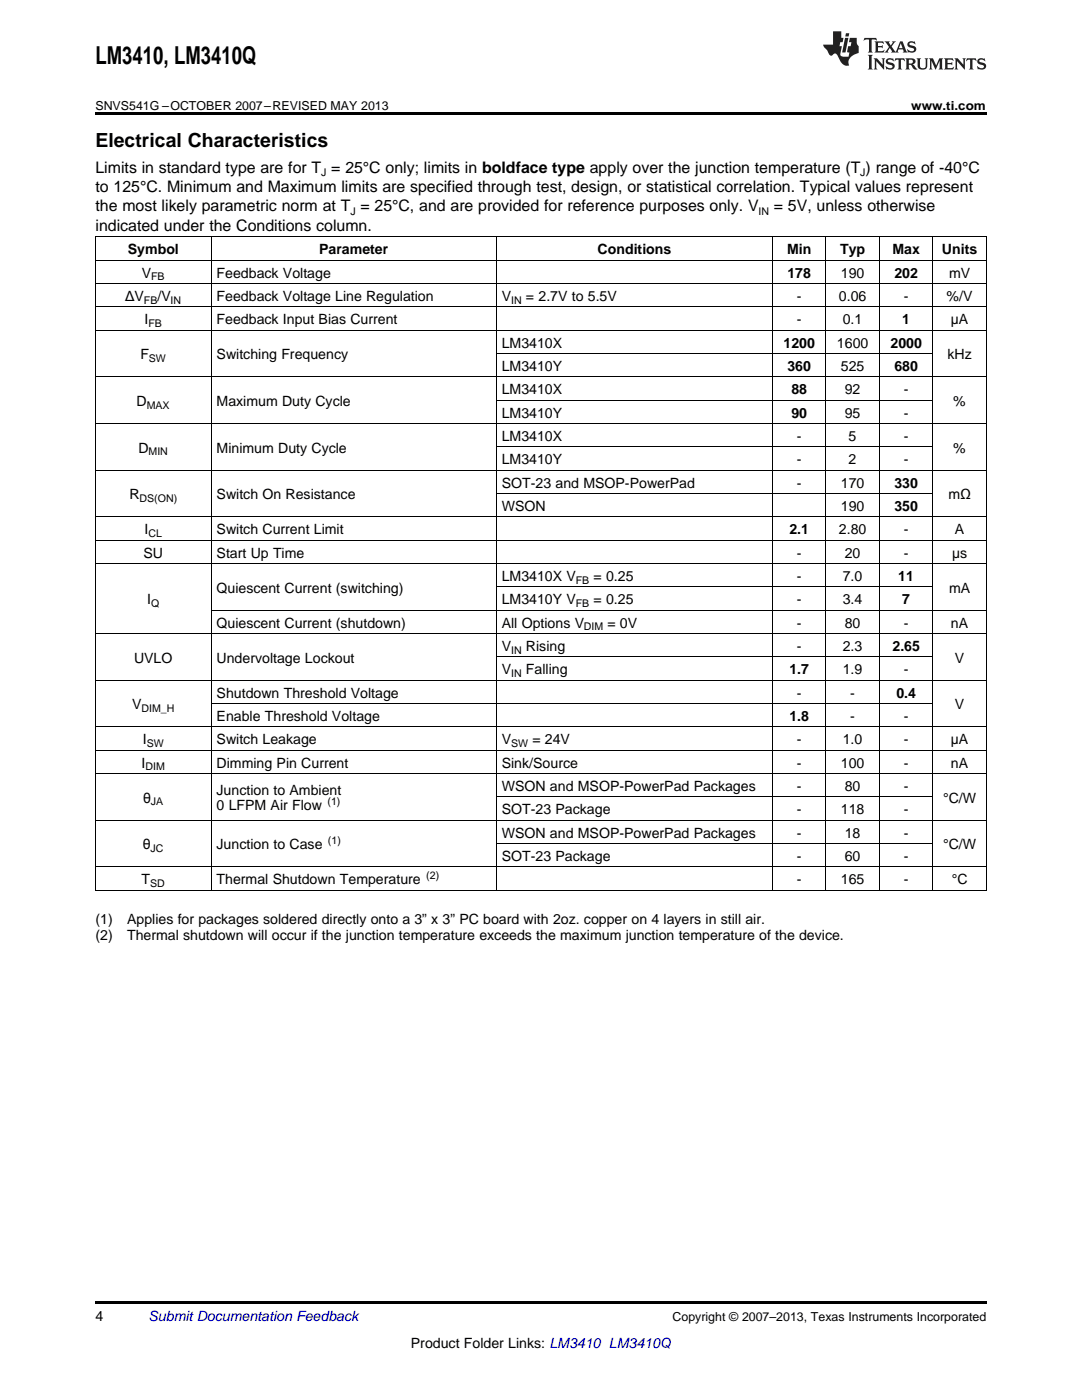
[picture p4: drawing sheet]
<svg xmlns="http://www.w3.org/2000/svg" width="216mm" height="279mm" viewBox="0 0 216 279" stroke-linecap="round" stroke-linejoin="round" font-family="sans-serif">
<defs><g id="words">
<text font-size="4.9" x="19" y="12.8">LM3410, LM3410Q</text>
<text font-size="3.9" x="19" y="29.3">Electrical Characteristics</text>
<g font-size="3.2">
<text x="19" y="34.4">Limits in standard type are for T = 25°C only; limits in boldface type apply over the junction temperature (T ) range of -40°C</text>
<text x="19" y="38.3">to 125°C. Minimum and Maximum limits are specified through test, design, or statistical correlation. Typical values represent</text>
<text x="19" y="42.2">the most likely parametric norm at T = 25°C, and are provided for reference purposes only. V</text>
<text x="19" y="46.1">indicated under the Conditions column.</text>
<text x="154.4" y="42.2">= 5V, unless otherwise</text>
</g>
<g font-size="2.8">
<text x="25.5" y="50.7">Symbol</text>
<text x="63.7" y="50.7">Parameter</text>
<text x="119.2" y="50.7">Conditions</text>
<text x="157.1" y="50.7">Min</text>
<text x="167.6" y="50.7">Typ</text>
<text x="178.1" y="50.7">Max</text>
<text x="188" y="50.7">Units</text>
<text x="28.3" y="55.4">V</text>
<text x="43.2" y="55.4">Feedback Voltage</text>
<text x="157.1" y="55.4">178</text>
<text x="167.8" y="55.4">190</text>
<text x="178.5" y="55.4">202</text>
<text x="189.4" y="55.4">mV</text>
<text x="25" y="60">ΔV</text>
<text x="28.9" y="64.7">I</text>
<text x="31.4" y="60">/V</text>
<text x="43.2" y="60">Feedback Voltage Line Regulation</text>
<text x="43.2" y="64.7">Feedback Input Bias Current</text>
<text x="100.1" y="60">V</text>
<text x="105" y="60">= 2.7V to 5.5V</text>
<text x="159" y="60">-</text>
<text x="159" y="64.7">-</text>
<text x="167.4" y="60">0.06</text>
<text x="168.2" y="64.7">0.1</text>
<text x="180" y="64.7">1</text>
<text x="180.3" y="60">-</text>
<text x="188.9" y="60">%/V</text>
<text x="189.7" y="64.7">µA</text>
<text x="28" y="71.7">F</text>
<text x="43.2" y="71.7">Switching Frequency</text>
<text x="100.1" y="69.4">LM3410X</text>
<text x="156.4" y="69.4">1200</text>
<text x="167" y="69.4">1600</text>
<text x="177.7" y="69.4">2000</text>
<text x="189.1" y="71.7">kHz</text>
<text x="100.1" y="74">LM3410Y</text>
<text x="157.1" y="74">360</text>
<text x="167.8" y="74">525</text>
<text x="178.5" y="74">680</text>
<text x="27.3" y="81">D</text>
<text x="43.2" y="81">Maximum Duty Cycle</text>
<text x="100.1" y="78.7">LM3410X</text>
<text x="100.1" y="83.3">LM3410Y</text>
<text x="157.9" y="78.7">88</text>
<text x="157.9" y="83.3">90</text>
<text x="168.6" y="78.7">92</text>
<text x="168.6" y="83.3">95</text>
<text x="180.3" y="78.7">-</text>
<text x="180.3" y="83.3">-</text>
<text x="190.2" y="81">%</text>
<text x="100.1" y="88">LM3410X</text>
<text x="159" y="88">-</text>
<text x="169.3" y="88">5</text>
<text x="180.3" y="88">-</text>
<text x="27.6" y="90.3">D</text>
<text x="43.2" y="90.3">Minimum Duty Cycle</text>
<text x="100.1" y="92.6">LM3410Y</text>
<text x="159" y="92.6">-</text>
<text x="169.3" y="92.6">2</text>
<text x="180.3" y="92.6">-</text>
<text x="190.2" y="90.3">%</text>
<text x="25.8" y="99.6">R</text>
<text x="43.2" y="99.6">Switch On Resistance</text>
<text x="100.1" y="97.3">SOT-23 and MSOP-PowerPad</text>
<text x="100.1" y="102">WSON</text>
<text x="159" y="97.3">-</text>
<text x="167.8" y="97.3">170</text>
<text x="167.8" y="102">190</text>
<text x="178.5" y="97.3">330</text>
<text x="178.5" y="102">350</text>
<text x="189.2" y="99.6">mΩ</text>
<text x="28.9" y="106.6">I</text>
<text x="43.2" y="106.6">Switch Current Limit</text>
<text x="157.5" y="106.6">2.1</text>
<text x="167.4" y="106.6">2.80</text>
<text x="180.3" y="106.6">-</text>
<text x="190.5" y="106.6">A</text>
<text x="28.6" y="111.3">SU</text>
<text x="43.2" y="111.3">Start Up Time</text>
<text x="159" y="111.3">-</text>
<text x="168.6" y="111.3">20</text>
<text x="180.3" y="111.3">-</text>
<text x="190" y="111.3">µs</text>
<text x="43.2" y="118.3">Quiescent Current (switching)</text>
<text x="100.1" y="115.9">LM3410X V</text>
<text x="118.4" y="115.9">= 0.25</text>
<text x="159" y="115.9">-</text>
<text x="168.2" y="115.9">7.0</text>
<text x="179.2" y="115.9">11</text>
<text x="189.4" y="118.3">mA</text>
<text x="29.4" y="120.6">I</text>
<text x="43.2" y="125.2">Quiescent Current (shutdown)</text>
<text x="100.1" y="120.6">LM3410Y V</text>
<text x="100.1" y="125.2">All Options V</text>
<text x="118.4" y="120.6">= 0.25</text>
<text x="121.2" y="125.2">= 0V</text>
<text x="159" y="120.6">-</text>
<text x="159" y="125.2">-</text>
<text x="168.2" y="120.6">3.4</text>
<text x="168.6" y="125.2">80</text>
<text x="180" y="120.6">7</text>
<text x="180.3" y="125.2">-</text>
<text x="189.8" y="125.2">nA</text>
<text x="100.1" y="129.9">V</text>
<text x="105" y="129.9">Rising</text>
<text x="159" y="129.9">-</text>
<text x="168.2" y="129.9">2.3</text>
<text x="178.1" y="129.9">2.65</text>
<text x="26.7" y="132.2">UVLO</text>
<text x="43.2" y="132.2">Undervoltage Lockout</text>
<text x="100.1" y="134.5">V</text>
<text x="105" y="134.5">Falling</text>
<text x="157.5" y="134.5">1.7</text>
<text x="168.2" y="134.5">1.9</text>
<text x="180.3" y="134.5">-</text>
<text x="190.5" y="132.2">V</text>
<text x="26.4" y="141.5">V</text>
<text x="43.2" y="139.2">Shutdown Threshold Voltage</text>
<text x="43.2" y="143.9">Enable Threshold Voltage</text>
<text x="157.5" y="143.9">1.8</text>
<text x="159" y="139.2">-</text>
<text x="169.7" y="139.2">-</text>
<text x="169.7" y="143.9">-</text>
<text x="178.9" y="139.2">0.4</text>
<text x="180.3" y="143.9">-</text>
<text x="190.5" y="141.5">V</text>
<text x="28.5" y="148.5">I</text>
<text x="43.2" y="148.5">Switch Leakage</text>
<text x="100.1" y="148.5">V</text>
<text x="106.2" y="148.5">= 24V</text>
<text x="159" y="148.5">-</text>
<text x="168.2" y="148.5">1.0</text>
<text x="180.3" y="148.5">-</text>
<text x="189.7" y="148.5">µA</text>
<text x="28.3" y="153.2">I</text>
<text x="43.2" y="153.2">Dimming Pin Current</text>
<text x="100.1" y="153.2">Sink/Source</text>
<text x="159" y="153.2">-</text>
<text x="167.8" y="153.2">100</text>
<text x="180.3" y="153.2">-</text>
<text x="189.8" y="153.2">nA</text>
<text x="28.6" y="160.2">θ</text>
<text x="43.2" y="158.6">Junction to Ambient</text>
<text x="43.2" y="161.7">0 LFPM Air Flow</text>
<text x="100.1" y="157.8">WSON and MSOP-PowerPad Packages</text>
<text x="159" y="157.8">-</text>
<text x="168.6" y="157.8">80</text>
<text x="180.3" y="157.8">-</text>
<text x="188.2" y="160.2">°C/W</text>
<text x="100.1" y="162.5">SOT-23 Package</text>
<text x="100.1" y="167.1">WSON and MSOP-PowerPad Packages</text>
<text x="159" y="162.5">-</text>
<text x="159" y="167.1">-</text>
<text x="167.8" y="162.5">118</text>
<text x="168.6" y="167.1">18</text>
<text x="180.3" y="162.5">-</text>
<text x="180.3" y="167.1">-</text>
<text x="28.5" y="169.5">θ</text>
<text x="43.2" y="169.5">Junction to Case</text>
<text x="100.1" y="171.8">SOT-23 Package</text>
<text x="159" y="171.8">-</text>
<text x="168.6" y="171.8">60</text>
<text x="180.3" y="171.8">-</text>
<text x="188.2" y="169.5">°C/W</text>
<text x="28.3" y="176.5">T</text>
<text x="43.2" y="176.5">Thermal Shutdown Temperature</text>
<text x="159" y="176.5">-</text>
<text x="167.8" y="176.5">165</text>
<text x="180.3" y="176.5">-</text>
<text x="189.9" y="176.5">°C</text>
<text x="19" y="184.4">(1)</text>
<text x="25.4" y="184.4">Applies for packages soldered directly onto a 3” x 3” PC board with 2oz. copper on 4 layers in still air.</text>
<text x="19" y="187.6">(2)</text>
<text x="25.4" y="187.6">Thermal shutdown will occur if the junction temperature exceeds the maximum junction temperature of the device.</text>
<text x="19" y="263.6">4</text>
<text x="82" y="269">Product Folder Links: LM3410 LM3410Q</text>
</g>
<text font-size="2.8" fill="#0000c8" x="29.6" y="263.6">Submit Documentation Feedback</text>
<g font-size="2.5">
<text x="19" y="21.9">SNVS541G –OCTOBER 2007–REVISED MAY 2013</text>
<text x="181.8" y="21.9">www.ti.com</text>
<text x="134.2" y="263.6">Copyright © 2007–2013, Texas Instruments Incorporated</text>
</g>
<g font-size="2.1">
<text x="64.1" y="35.1">J</text>
<text x="171.7" y="35.1">J</text>
<text x="69.9" y="42.8">J</text>
<text x="151.3" y="42.8">IN</text>
<text x="30.2" y="56">FB</text>
<text x="28.7" y="60.6">FB</text>
<text x="29.6" y="65.3">FB</text>
<text x="34" y="60.6">IN</text>
<text x="102" y="60.6">IN</text>
<text x="29.7" y="72.2">SW</text>
<text x="29.3" y="81.6">MAX</text>
<text x="29.6" y="90.9">MIN</text>
<text x="27.8" y="100.2">DS(ON)</text>
<text x="29.6" y="107.2">CL</text>
<text x="114.9" y="116.5">FB</text>
<text x="30.2" y="121.1">Q</text>
<text x="114.9" y="121.1">FB</text>
<text x="116.5" y="125.8">DIM</text>
<text x="102" y="130.5">IN</text>
<text x="102" y="135.1">IN</text>
<text x="28.2" y="142.1">DIM_H</text>
<text x="29.3" y="149.1">SW</text>
<text x="102" y="149.1">SW</text>
<text x="29" y="153.7">DIM</text>
<text x="30.1" y="160.7">JA</text>
<text x="65.4" y="160.6">(1)</text>
<text x="30.1" y="170">JC</text>
<text x="65.4" y="168.3">(1)</text>
<text x="30" y="177">SD</text>
<text x="85.1" y="175.3">(2)</text>
</g>
</g></defs>
<path d="M19 22.5h177.8v.5h-177.8zM19 259.7h177.8v.5h-177.8z" fill="#000"/>
<g fill="none" stroke="#000" stroke-width=".2">
<path d="M19 56.6h177.8M19 51.9h177.8M19 47.3h177.8M19.1 47.3v130.4M42.1 47.3v130.4M99 47.3v130.4M154.1 47.3v130.4M164.8 47.3v130.4M175.5 47.3v130.4M186.1 47.3v130.4M196.8 47.3v130.4M19 75.2h177.8"/>
<path d="M19 65.9h177.8M19 61.3h177.8M99.1 79.9h87.1M99.1 70.6h87.1M19 93.9h177.8M19 84.5h177.8M99.1 98.5h87.1M99.1 89.2h87.1M19 112.5h177.8M19 107.8h177.8M19 103.2h177.8M99.1 117.1h87.1"/>
<path d="M19 135.8h177.8M19 126.5h177.8M42.2 121.8h154.6M99.1 131.1h87.1M19 154.4h177.8M19 149.7h177.8M19 145.1h177.8M42.2 140.4h144M99.1 159h87.1M19 177.7h177.8M19 173h177.8M19 163.7h177.8"/>
<path d="M99.1 168.4h87.1"/>
</g>
<g fill="#231f20">
<path d="M172.5 7.6l-.1 .5 .4-.2h.6v.1v2.1l-.2 .4h.9l-.2-.4v-2.1l.1-.1h.5l.5 .2-.2-.5zM174.5 8.3l.2 .3v1.5l-.2 .4h1.8l.2-.6a1.04 1.04 0 0 1-1.3 .2v-.7h.6l.3 .2v-.6l-.3 .2h-.6v-.6l.8-.1 .4 .3-.2-.5zM176.5 8.3l.9 1.1-.9 1.1h.8l-.2-.2 .4-.7 .5 .7-.2 .2h1.5l-.2-.2 .2-.4h.9l.1 .4-.2 .2h1l-.3-.3-.7-1.9h-.5l-.9 2-.8-1 .9-1h-.8l.1 .3-.4 .5-.3-.6 .1-.2zM179.7 8.6l.4 1h-.7zM181.3 8.4a.63 .63 0 0 0-.2 .7 .63 .63 0 0 0 .6 .4l.6 .2 .1 .2a.75 .75 0 0 1-.7 .4 .75 .75 0 0 1-.6-.5l.1 .7 .1-.1a1.11 1.11 0 0 0 1.5-.6 1.13 1.13 0 0 0-1.2-.8l-.1-.4a1.04 1.04 0 0 1 1.2 .2l-.2-.5-.2 .1-.4-.2zM173.2 10.9l.2 .4v2.2l-.2 .4h1l-.3-.4v-2.2l.3-.4zM174.3 11.6l.3 .4v1.5l-.3 .4h.8l-.2-.4v-1.3l1.5 1.7v-1.9l.2-.4h-.7l.2 .4v.9l-1.1-1.3zM177 11.8a.62 .62 0 0 0-.2 .7 .62 .62 0 0 0 .6 .4l.6 .1 .1 .3a.76 .76 0 0 1-.7 .3 .76 .76 0 0 1-.7-.4l.2 .7 .1-.1a1.11 1.11 0 0 0 1.5-.6 1.13 1.13 0 0 0-1.2-.8l-.1-.4a1.04 1.04 0 0 1 1.2 .2l-.2-.6-.2 .1-.5-.1zM178.7 11.6l-.2 .6a.61 .61 0 0 1 .8-.3v1.6l-.2 .4h.9l-.2-.4v-1.6a.63 .63 0 0 1 .7 .3l-.1-.6zM180.6 11.6l.3 .4v1.5l-.3 .4h1l-.2-.2-.1-.8 .6 .2a.76 .76 0 0 0 1.2 .7l-1-1a.58 .58 0 0 0 .6-.5 .58 .58 0 0 0-.5-.6zM181.4 11.9h.1a.45 .45 0 0 1 .5 .1 .45 .45 0 0 1 .1 .5l-.8 .2zM182.9 11.6l.2 .2a2.17 2.17 0 0 0 .3 1.9 .99 .99 0 0 0 1.6-.6v-1.1l.2-.4h-.7l.2 .2a1.92 1.92 0 0 1-.2 1.8 .6 .6 0 0 1-.9-.5v-1.1l.2-.4zM185.4 11.6l.2 .4v1.5l-.2 .4h.7l-.2-.4v-1.4l.8 1.8 .8-1.8v1.4l-.2 .4h.9l-.2-.4v-1.5l.2-.4h-.8l-.6 1.5-.6-1.5zM188.4 11.6l.2 .4v1.5l-.2 .4h1.8l.1-.6a1.04 1.04 0 0 1-1.2 .1v-.6h.5l.4 .2v-.6l-.4 .2h-.5v-.7h.8l.3 .3-.1-.6zM190.5 11.6l.2 .4v1.5l-.2 .4h.7l-.2-.4v-1.3l1.5 1.7v-1.9l.2-.4h-.7l.2 .4v.9l-1.1-1.3zM192.9 11.6l-.1 .6a.61 .61 0 0 1 .7-.3l.1 1.6-.3 .4h1l-.3-.4 .1-1.6a.63 .63 0 0 1 .7 .3l-.1-.6zM195.2 11.8a.62 .62 0 0 0-.2 .7 .62 .62 0 0 0 .6 .4l.6 .1 .1 .3a.76 .76 0 0 1-.7 .3 .76 .76 0 0 1-.6-.4l.1 .7 .1-.1a1.11 1.11 0 0 0 1.6-.6 1.13 1.13 0 0 0-1.3-.8l-.1-.4a1.04 1.04 0 0 1 1.2 .2l-.1-.6-.2 .1-.5-.1z"/>
<path d="M166.2 6.3v2.6h-1.9v.4l.8 .9a.91 .91 0 0 0 1 .8 .56 .56 0 0 1 .5-.3 .56 .56 0 0 1 .5 .3l.4 .8a1.53 1.53 0 0 0 1.9 1.2 1.54 1.54 0 0 1 1-2.1l.9-.3v-1.4a1.52 1.52 0 0 1-.4-1.6h-1.3l-.2 .8h.5l-.2 .8h-.5l-.1 1v.2l.4 .1-.2 .8a1.93 1.93 0 0 1-1.6-.3l.3-1.8h-.5l.2-.8h.4l.2-.8h-.4v-1.3zM168.6 7.6l-.6 2.9h.7l.6-2.9zM168.8 6.6l-.1 .7h.6l.2-.7z"/>
</g>
<use href="#words"/>
</svg>
